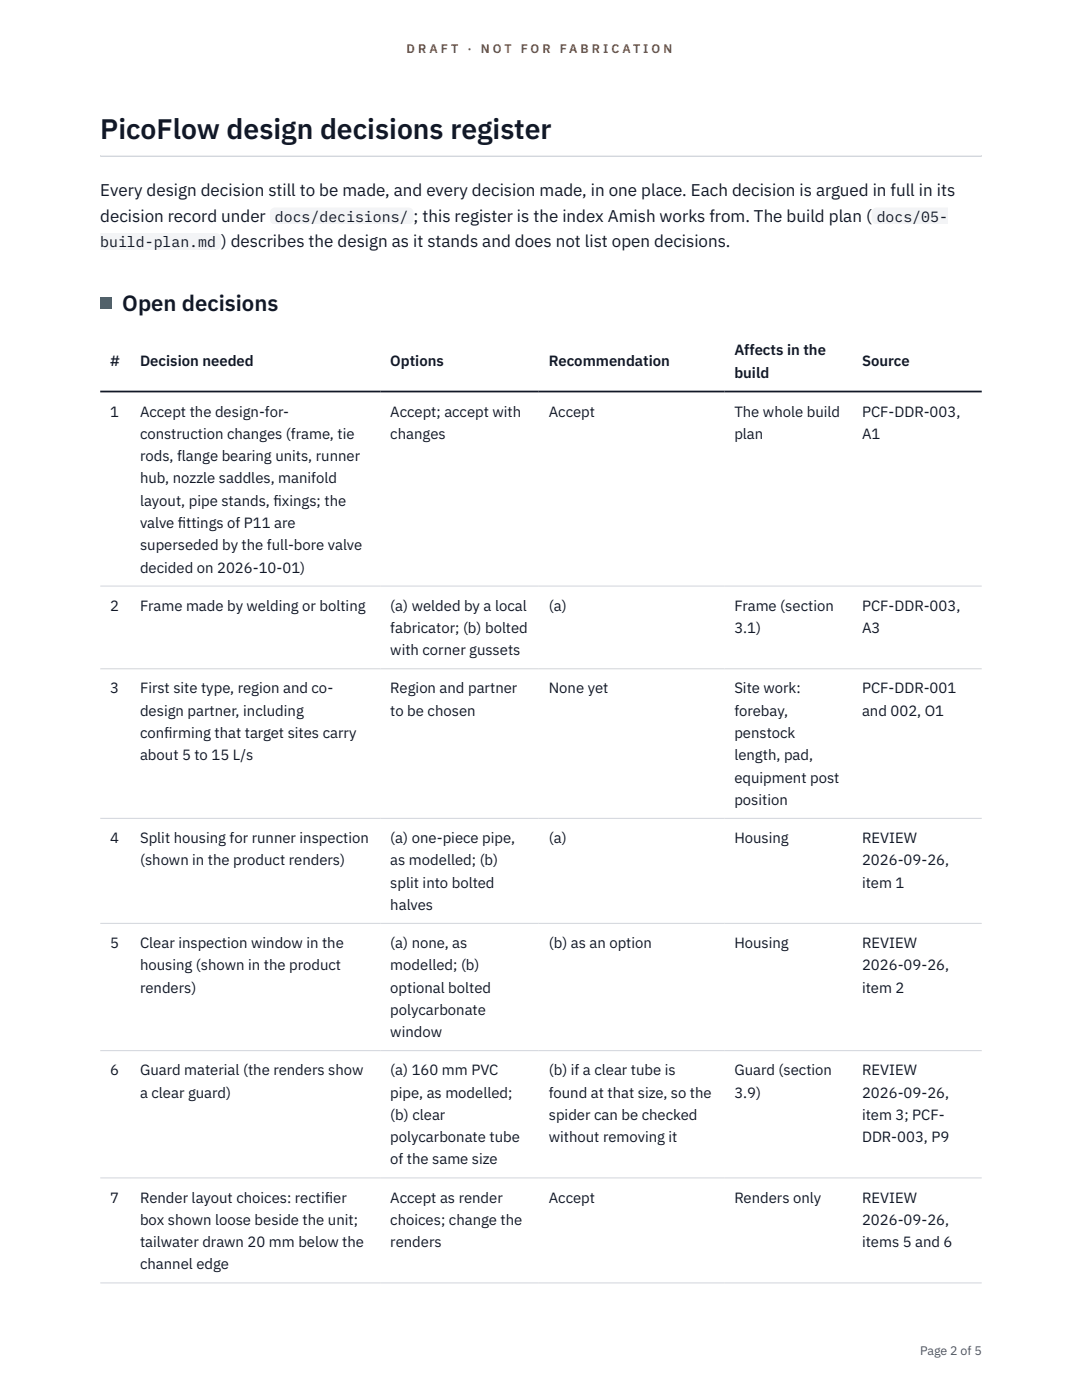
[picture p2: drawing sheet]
<svg xmlns="http://www.w3.org/2000/svg" width="216mm" height="279mm" viewBox="0 0 216 279" stroke-linecap="round" stroke-linejoin="round" font-family="sans-serif">
<defs><g id="words">
<text font-size="5.6" fill="#111827" x="20" y="27.6">PicoFlow design decisions register</text>
<text font-size="4.4" fill="#111827" x="24.4" y="62">Open decisions</text>
<g font-size="3.4" fill="#111827">
<text x="20" y="39.1">Every design decision still to be made, and every decision made, in one place. Each decision is argued in full in its</text>
<text x="20" y="44.2">decision record under</text>
<text x="82.5" y="44.2">; this register is the index Amish works from. The build plan (</text>
<text x="44.1" y="49.3">) describes the design as it stands and does not list open decisions.</text>
</g>
<g font-size="3" fill="#111827">
<text x="54.9" y="44.2">docs/decisions/</text>
<text x="174.9" y="44.2">docs/05-</text>
<text x="20" y="49.3">build-plan.md</text>
<text x="146.5" y="70.9">Affects in the</text>
<text x="22" y="73.1">#</text>
<text x="27.9" y="73.1">Decision needed</text>
<text x="77.9" y="73.1">Options</text>
<text x="109.5" y="73.1">Recommendation</text>
<text x="146.5" y="75.4">build</text>
<text x="172" y="73.1">Source</text>
<text x="22" y="83.1">1</text>
<text x="27.9" y="83.1">Accept the design-for-</text>
<text x="77.9" y="83.1">Accept; accept with</text>
<text x="109.5" y="83.1">Accept</text>
<text x="146.5" y="83.1">The whole build</text>
<text x="172" y="83.1">PCF-DDR-003,</text>
<text x="27.9" y="87.6">construction changes (frame, tie</text>
<text x="77.9" y="87.6">changes</text>
<text x="146.5" y="87.6">plan</text>
<text x="172" y="87.6">A1</text>
<text x="27.9" y="92">rods, flange bearing units, runner</text>
<text x="27.9" y="96.5">hub, nozzle saddles, manifold</text>
<text x="27.9" y="100.9">layout, pipe stands, f</text>
<text x="54.6" y="100.9">ixings; the</text>
<text x="27.9" y="105.4">valve f</text>
<text x="35.5" y="105.4">ittings of P11 are</text>
<text x="27.9" y="109.8">superseded by the full-bore valve</text>
<text x="27.9" y="114.3">decided on 2026-10-01)</text>
<text x="22" y="121.9">2</text>
<text x="27.9" y="121.9">Frame made by welding or bolting</text>
<text x="77.9" y="121.9">(a) welded by a local</text>
<text x="109.5" y="121.9">(a)</text>
<text x="146.5" y="121.9">Frame (section</text>
<text x="172" y="121.9">PCF-DDR-003,</text>
<text x="77.9" y="126.3">fabricator; (b) bolted</text>
<text x="77.9" y="130.8">with corner gussets</text>
<text x="146.5" y="126.3">3.1)</text>
<text x="172" y="126.3">A3</text>
<text x="22" y="138.4">3</text>
<text x="27.9" y="138.4">First site type, region and co-</text>
<text x="27.9" y="142.8">design partner, including</text>
<text x="77.9" y="138.4">Region and partner</text>
<text x="77.9" y="142.8">to be chosen</text>
<text x="109.5" y="138.4">None yet</text>
<text x="146.5" y="138.4">Site work:</text>
<text x="146.5" y="142.8">forebay,</text>
<text x="172" y="138.4">PCF-DDR-001</text>
<text x="172" y="142.8">and 002, O1</text>
<text x="27.9" y="147.3">conf</text>
<text x="32.8" y="147.3">irming that target sites carry</text>
<text x="146.5" y="147.3">penstock</text>
<text x="27.9" y="151.7">about 5 to 15 L/s</text>
<text x="146.5" y="151.7">length, pad,</text>
<text x="146.5" y="156.2">equipment post</text>
<text x="146.5" y="160.6">position</text>
<text x="22" y="168.2">4</text>
<text x="27.9" y="168.2">Split housing for runner inspection</text>
<text x="27.9" y="172.7">(shown in the product renders)</text>
<text x="77.9" y="168.2">(a) one-piece pipe,</text>
<text x="77.9" y="172.7">as modelled; (b)</text>
<text x="109.5" y="168.2">(a)</text>
<text x="146.5" y="168.2">Housing</text>
<text x="172" y="168.2">REVIEW</text>
<text x="172" y="172.7">2026-09-26,</text>
<text x="77.9" y="177.1">split into bolted</text>
<text x="172" y="177.1">item 1</text>
<text x="77.9" y="181.6">halves</text>
<text x="22" y="189.2">5</text>
<text x="27.9" y="189.2">Clear inspection window in the</text>
<text x="77.9" y="189.2">(a) none, as</text>
<text x="109.5" y="189.2">(b) as an option</text>
<text x="146.5" y="189.2">Housing</text>
<text x="172" y="189.2">REVIEW</text>
<text x="27.9" y="193.6">housing (shown in the product</text>
<text x="77.9" y="193.6">modelled; (b)</text>
<text x="172" y="193.6">2026-09-26,</text>
<text x="27.9" y="198.1">renders)</text>
<text x="77.9" y="198.1">optional bolted</text>
<text x="77.9" y="202.5">polycarbonate</text>
<text x="172" y="198.1">item 2</text>
<text x="77.9" y="207">window</text>
<text x="22" y="214.6">6</text>
<text x="27.9" y="214.6">Guard material (the renders show</text>
<text x="77.9" y="214.6">(a) 160 mm PVC</text>
<text x="109.5" y="214.6">(b) if a clear tube is</text>
<text x="146.5" y="214.6">Guard (section</text>
<text x="172" y="214.6">REVIEW</text>
<text x="27.9" y="219">a clear guard)</text>
<text x="77.9" y="219">pipe, as modelled;</text>
<text x="109.5" y="219">found at that size, so the</text>
<text x="146.5" y="219">3.9)</text>
<text x="172" y="219">2026-09-26,</text>
<text x="77.9" y="223.5">(b) clear</text>
<text x="77.9" y="227.9">polycarbonate tube</text>
<text x="109.5" y="223.5">spider can be checked</text>
<text x="109.5" y="227.9">without removing it</text>
<text x="172" y="223.5">item 3; PCF-</text>
<text x="172" y="227.9">DDR-003, P9</text>
<text x="77.9" y="232.4">of the same size</text>
<text x="22" y="240">7</text>
<text x="27.9" y="240">Render layout choices: rectif</text>
<text x="27.9" y="244.4">box shown loose beside the unit;</text>
<text x="64.8" y="240">ier</text>
<text x="77.9" y="240">Accept as render</text>
<text x="77.9" y="244.4">choices; change the</text>
<text x="109.5" y="240">Accept</text>
<text x="146.5" y="240">Renders only</text>
<text x="172" y="240">REVIEW</text>
<text x="172" y="244.4">2026-09-26,</text>
<text x="27.9" y="248.9">tailwater drawn 20 mm below the</text>
<text x="77.9" y="248.9">renders</text>
<text x="172" y="248.9">items 5 and 6</text>
<text x="27.9" y="253.3">channel edge</text>
</g>
<g font-size="2.5" fill="#b45309">
<text x="81.1" y="10.5">D R A F T</text>
<text x="93.3" y="10.5">·</text>
<text x="95.9" y="10.5">N O T</text>
<text x="103.9" y="10.5">F O R</text>
<text x="111.7" y="10.5">F A B R I C A T I O N</text>
</g>
<text font-size="2.5" fill="#4b5563" x="183.6" y="270.3">Page 2 of 5</text>
</g></defs>
<path d="M20 31l175.9 .1zM20 31h175.9v.3h-175.9z" fill-rule="evenodd" fill="#d1d5db"/>
<path d="M20 117h175.9M20 133.5h175.9M20 163.3h175.9M20 184.3h175.9M20 209.7h175.9M20 235.1h175.9M20 256h175.9" fill="none" stroke="#d1d5db" stroke-width=".2"/>
<path d="M20 78.1h175.9" fill="none" stroke="#111827" stroke-width=".35"/>
<g fill="#f3f4f6">
<path d="M53.9 41.4h28.6v3.4h-28.6z"/>
<path d="M173.9 41.4h15.3v3.4h-15.3z"/>
<path d="M20 46.5h24.1v3.4h-24.1z"/>
</g>
<path d="M20 59.4h2.2v2.2h-2.2z" fill="#0f766e"/>
<use href="#words"/>
</svg>
